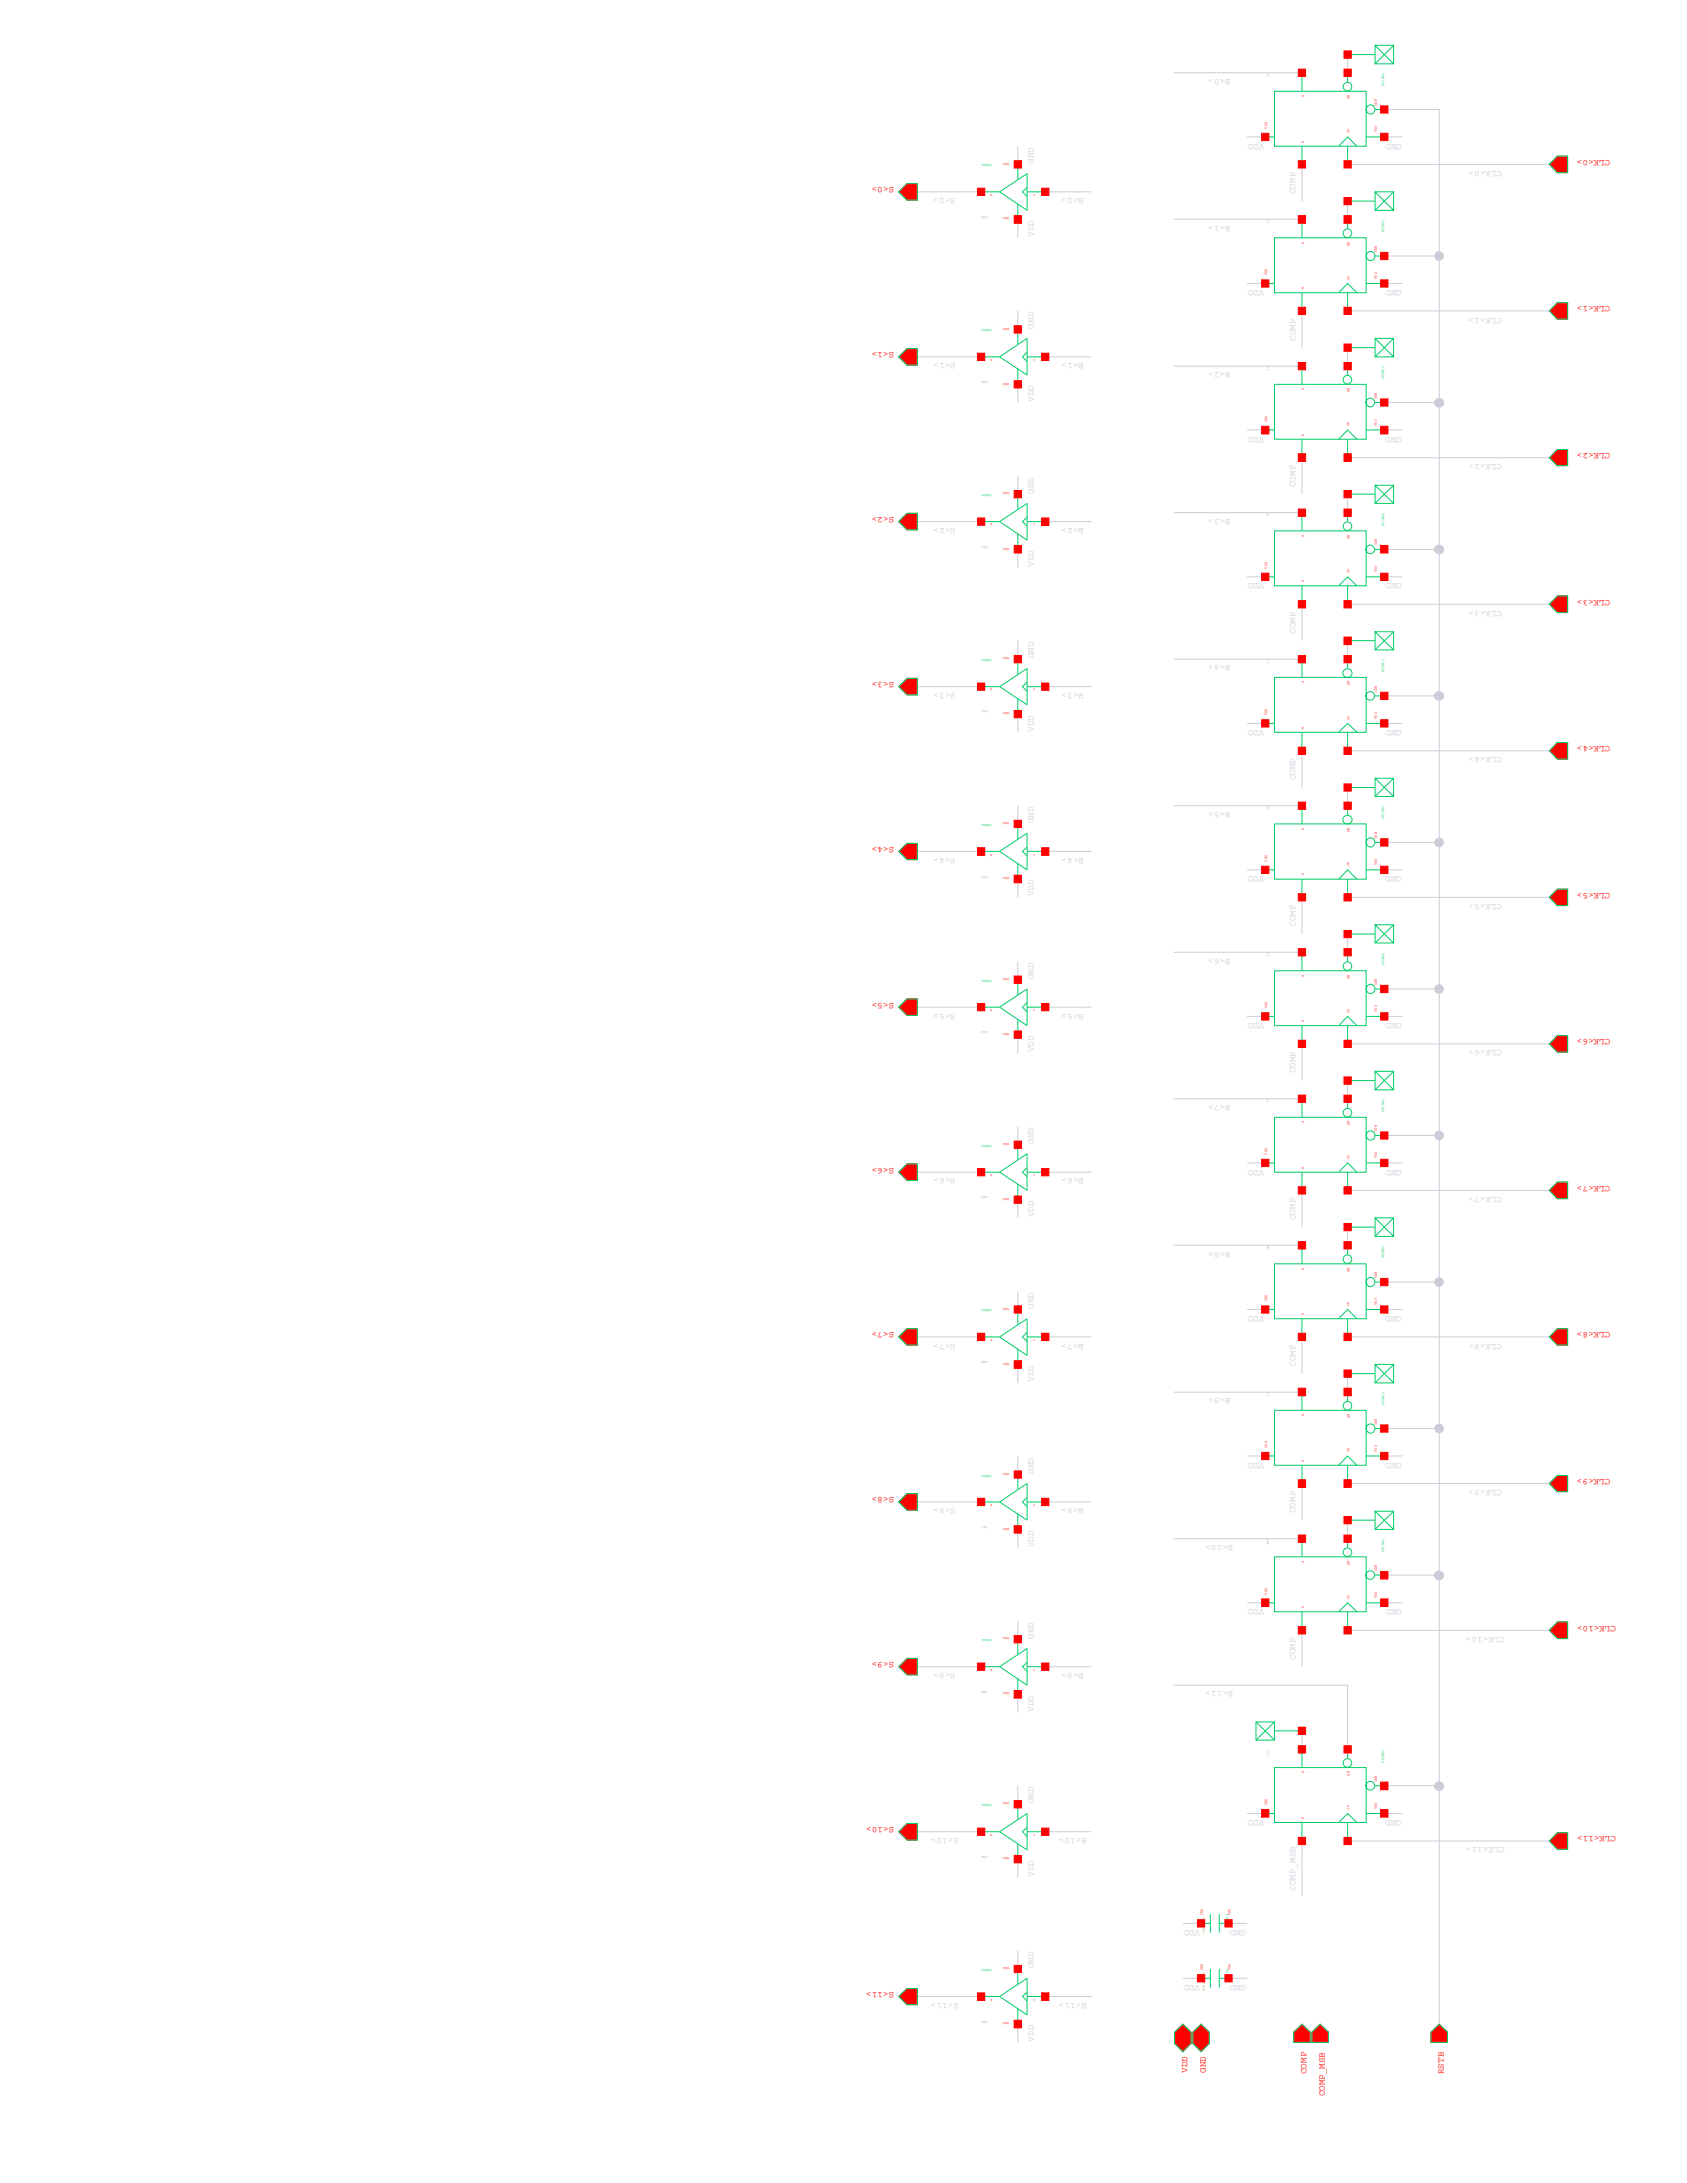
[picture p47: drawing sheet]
<svg xmlns="http://www.w3.org/2000/svg" width="216mm" height="279mm" viewBox="0 0 216 279" stroke-linecap="round" stroke-linejoin="round" font-family="sans-serif">
<defs><g id="words">
<g font-size="1.2" fill="#f00">
<text x="114.4" y="24" transform="rotate(-180 114.4 24)">S&lt;0&gt;</text>
<text x="206.1" y="20.4" transform="rotate(-180 206.1 20.4)">CLK&lt;0&gt;</text>
<text x="206.1" y="39.2" transform="rotate(-180 206.1 39.2)">CLK&lt;1&gt;</text>
<text x="114.4" y="45.1" transform="rotate(-180 114.4 45.1)">S&lt;1&gt;</text>
<text x="206.1" y="58" transform="rotate(-180 206.1 58)">CLK&lt;2&gt;</text>
<text x="114.4" y="66.2" transform="rotate(-180 114.4 66.2)">S&lt;2&gt;</text>
<text x="206.1" y="76.8" transform="rotate(-180 206.1 76.8)">CLK&lt;3&gt;</text>
<text x="114.4" y="87.3" transform="rotate(-180 114.4 87.3)">S&lt;3&gt;</text>
<text x="206.1" y="95.5" transform="rotate(-180 206.1 95.5)">CLK&lt;4&gt;</text>
<text x="114.4" y="108.4" transform="rotate(-180 114.4 108.4)">S&lt;4&gt;</text>
<text x="206.1" y="114.3" transform="rotate(-180 206.1 114.3)">CLK&lt;5&gt;</text>
<text x="114.4" y="128.3" transform="rotate(-180 114.4 128.3)">S&lt;5&gt;</text>
<text x="206.1" y="133" transform="rotate(-180 206.1 133)">CLK&lt;6&gt;</text>
<text x="114.4" y="149.4" transform="rotate(-180 114.4 149.4)">S&lt;6&gt;</text>
<text x="206.1" y="151.8" transform="rotate(-180 206.1 151.8)">CLK&lt;7&gt;</text>
<text x="114.4" y="170.5" transform="rotate(-180 114.4 170.5)">S&lt;7&gt;</text>
<text x="206.1" y="170.5" transform="rotate(-180 206.1 170.5)">CLK&lt;8&gt;</text>
<text x="114.4" y="191.6" transform="rotate(-180 114.4 191.6)">S&lt;8&gt;</text>
<text x="206.1" y="189.3" transform="rotate(-180 206.1 189.3)">CLK&lt;9&gt;</text>
<text x="206.8" y="208.1" transform="rotate(-180 206.8 208.1)">CLK&lt;10&gt;</text>
<text x="114.4" y="212.7" transform="rotate(-180 114.4 212.7)">S&lt;9&gt;</text>
<text x="114.4" y="233.8" transform="rotate(-180 114.4 233.8)">S&lt;10&gt;</text>
<text x="206.8" y="235" transform="rotate(-180 206.8 235)">CLK&lt;11&gt;</text>
<text x="114.4" y="254.9" transform="rotate(-180 114.4 254.9)">S&lt;11&gt;</text>
<text x="152" y="265.3" transform="rotate(-90 152 265.3)">VDD</text>
<text x="154.3" y="265.3" transform="rotate(-90 154.3 265.3)">GND</text>
<text x="167.2" y="265.5" transform="rotate(-90 167.2 265.5)">COMP</text>
<text x="169.5" y="268.3" transform="rotate(-90 169.5 268.3)">COMP_MSB</text>
<text x="184.8" y="265.5" transform="rotate(-90 184.8 265.5)">RSTB</text>
</g>
<g font-size=".5" fill="#d9cc00">
<text x="162.4" y="9.9" transform="rotate(-90 162.4 9.9)">I0</text>
<text x="126.4" y="27.6" transform="rotate(-180 126.4 27.6)">I55</text>
<text x="162.4" y="28.6" transform="rotate(-90 162.4 28.6)">I1</text>
<text x="162.4" y="47.4" transform="rotate(-90 162.4 47.4)">I2</text>
<text x="126.4" y="48.7" transform="rotate(-180 126.4 48.7)">I54</text>
<text x="126.4" y="69.9" transform="rotate(-180 126.4 69.9)">I53</text>
<text x="162.4" y="66.2" transform="rotate(-90 162.4 66.2)">I3</text>
<text x="162.4" y="84.9" transform="rotate(-90 162.4 84.9)">I4</text>
<text x="126.4" y="90.9" transform="rotate(-180 126.4 90.9)">I52</text>
<text x="162.4" y="103.7" transform="rotate(-90 162.4 103.7)">I5</text>
<text x="126.4" y="112.1" transform="rotate(-180 126.4 112.1)">I51</text>
<text x="162.4" y="122.4" transform="rotate(-90 162.4 122.4)">I6</text>
<text x="126.4" y="132" transform="rotate(-180 126.4 132)">I50</text>
<text x="162.4" y="141.2" transform="rotate(-90 162.4 141.2)">I7</text>
<text x="126.4" y="153.1" transform="rotate(-180 126.4 153.1)">I49</text>
<text x="162.4" y="159.9" transform="rotate(-90 162.4 159.9)">I8</text>
<text x="126.4" y="174.2" transform="rotate(-180 126.4 174.2)">I48</text>
<text x="162.4" y="178.7" transform="rotate(-90 162.4 178.7)">I9</text>
<text x="126.4" y="195.3" transform="rotate(-180 126.4 195.3)">I47</text>
<text x="162.4" y="197.8" transform="rotate(-90 162.4 197.8)">I60</text>
<text x="126.4" y="216.4" transform="rotate(-180 126.4 216.4)">I46</text>
<text x="162.4" y="224.7" transform="rotate(-90 162.4 224.7)">I11</text>
<text x="126.4" y="237.5" transform="rotate(-180 126.4 237.5)">I64</text>
<text x="154.2" y="247.5" transform="rotate(-90 154.2 247.5)">I59&lt;11:0&gt;</text>
<text x="154.2" y="254.8" transform="rotate(-90 154.2 254.8)">DCAP&lt;11:0&gt;</text>
<text x="126.4" y="258.6" transform="rotate(-180 126.4 258.6)">I65</text>
</g>
<g font-size=".5" fill="#0c6">
<text x="177.2" y="11" transform="rotate(-90 177.2 11)">DFCND2</text>
<text x="127" y="21" transform="rotate(-180 127 21)">CKBD2</text>
<text x="177.2" y="29.8" transform="rotate(-90 177.2 29.8)">DFCND2</text>
<text x="127" y="42.2" transform="rotate(-180 127 42.2)">CKBD2</text>
<text x="177.2" y="48.6" transform="rotate(-90 177.2 48.6)">DFCND2</text>
<text x="127" y="63.2" transform="rotate(-180 127 63.2)">CKBD2</text>
<text x="177.2" y="67.3" transform="rotate(-90 177.2 67.3)">DFCND2</text>
<text x="127" y="84.4" transform="rotate(-180 127 84.4)">CKBD2</text>
<text x="177.2" y="86.1" transform="rotate(-90 177.2 86.1)">DFCND2</text>
<text x="127" y="105.5" transform="rotate(-180 127 105.5)">CKBD2</text>
<text x="177.2" y="104.8" transform="rotate(-90 177.2 104.8)">DFCND2</text>
<text x="127" y="125.4" transform="rotate(-180 127 125.4)">CKBD2</text>
<text x="177.2" y="123.6" transform="rotate(-90 177.2 123.6)">DFCND2</text>
<text x="177.2" y="142.3" transform="rotate(-90 177.2 142.3)">DFCND2</text>
<text x="127" y="146.5" transform="rotate(-180 127 146.5)">CKBD2</text>
<text x="177.2" y="161.1" transform="rotate(-90 177.2 161.1)">DFCND2</text>
<text x="127" y="167.6" transform="rotate(-180 127 167.6)">CKBD2</text>
<text x="177.2" y="179.9" transform="rotate(-90 177.2 179.9)">DFCND2</text>
<text x="127" y="188.7" transform="rotate(-180 127 188.7)">CKBD2</text>
<text x="177.2" y="198.6" transform="rotate(-90 177.2 198.6)">DFCND2</text>
<text x="127" y="209.8" transform="rotate(-180 127 209.8)">CKBD2</text>
<text x="177.2" y="225.6" transform="rotate(-90 177.2 225.6)">DFCND2</text>
<text x="127" y="230.9" transform="rotate(-180 127 230.9)">CKBD2</text>
<text x="157.2" y="246.4" transform="rotate(-90 157.2 246.4)">DCAP8</text>
<text x="127" y="252" transform="rotate(-180 127 252)">CKBD2</text>
<text x="157.2" y="253.4" transform="rotate(-90 157.2 253.4)">DCAP8</text>
</g>
<g font-size=".5" fill="#f00">
<text x="162.2" y="16.5" transform="rotate(-90 162.2 16.5)">VDD</text>
<text x="166.9" y="12.4" transform="rotate(-90 166.9 12.4)">Q</text>
<text x="172.7" y="17.1" transform="rotate(-90 172.7 17.1)">CP</text>
<text x="172.7" y="12.7" transform="rotate(-90 172.7 12.7)">QN</text>
<text x="176.2" y="16.9" transform="rotate(-90 176.2 16.9)">VSS</text>
<text x="176.2" y="13.5" transform="rotate(-90 176.2 13.5)">CDN</text>
<text x="129.2" y="20.8" transform="rotate(-180 129.2 20.8)">VSS</text>
<text x="166.9" y="18.2" transform="rotate(-90 166.9 18.2)">D</text>
<text x="127" y="24.8" transform="rotate(-180 127 24.8)">Z</text>
<text x="129.2" y="27.8" transform="rotate(-180 129.2 27.8)">VDD</text>
<text x="132.5" y="24.8" transform="rotate(-180 132.5 24.8)">I</text>
<text x="162.2" y="35.2" transform="rotate(-90 162.2 35.2)">VDD</text>
<text x="166.9" y="31.2" transform="rotate(-90 166.9 31.2)">Q</text>
<text x="172.7" y="35.8" transform="rotate(-90 172.7 35.8)">CP</text>
<text x="172.7" y="31.5" transform="rotate(-90 172.7 31.5)">QN</text>
<text x="176.2" y="35.7" transform="rotate(-90 176.2 35.7)">VSS</text>
<text x="176.2" y="32.3" transform="rotate(-90 176.2 32.3)">CDN</text>
<text x="129.2" y="41.9" transform="rotate(-180 129.2 41.9)">VSS</text>
<text x="166.9" y="37" transform="rotate(-90 166.9 37)">D</text>
<text x="127" y="45.9" transform="rotate(-180 127 45.9)">Z</text>
<text x="132.5" y="45.9" transform="rotate(-180 132.5 45.9)">I</text>
<text x="129.2" y="49" transform="rotate(-180 129.2 49)">VDD</text>
<text x="166.9" y="49.9" transform="rotate(-90 166.9 49.9)">Q</text>
<text x="172.7" y="50.2" transform="rotate(-90 172.7 50.2)">QN</text>
<text x="176.2" y="51.1" transform="rotate(-90 176.2 51.1)">CDN</text>
<text x="162.2" y="54" transform="rotate(-90 162.2 54)">VDD</text>
<text x="166.9" y="55.8" transform="rotate(-90 166.9 55.8)">D</text>
<text x="172.7" y="54.6" transform="rotate(-90 172.7 54.6)">CP</text>
<text x="176.2" y="54.5" transform="rotate(-90 176.2 54.5)">VSS</text>
<text x="129.2" y="63" transform="rotate(-180 129.2 63)">VSS</text>
<text x="127" y="67" transform="rotate(-180 127 67)">Z</text>
<text x="129.2" y="70.1" transform="rotate(-180 129.2 70.1)">VDD</text>
<text x="132.5" y="67" transform="rotate(-180 132.5 67)">I</text>
<text x="166.9" y="68.7" transform="rotate(-90 166.9 68.7)">Q</text>
<text x="172.7" y="69" transform="rotate(-90 172.7 69)">QN</text>
<text x="176.2" y="69.8" transform="rotate(-90 176.2 69.8)">CDN</text>
<text x="162.2" y="72.8" transform="rotate(-90 162.2 72.8)">VDD</text>
<text x="166.9" y="74.5" transform="rotate(-90 166.9 74.5)">D</text>
<text x="172.7" y="73.4" transform="rotate(-90 172.7 73.4)">CP</text>
<text x="176.2" y="73.2" transform="rotate(-90 176.2 73.2)">VSS</text>
<text x="127" y="88.1" transform="rotate(-180 127 88.1)">Z</text>
<text x="129.2" y="84.1" transform="rotate(-180 129.2 84.1)">VSS</text>
<text x="132.5" y="88.1" transform="rotate(-180 132.5 88.1)">I</text>
<text x="166.9" y="87.4" transform="rotate(-90 166.9 87.4)">Q</text>
<text x="172.7" y="87.7" transform="rotate(-90 172.7 87.7)">QN</text>
<text x="176.2" y="88.6" transform="rotate(-90 176.2 88.6)">CDN</text>
<text x="129.2" y="91.2" transform="rotate(-180 129.2 91.2)">VDD</text>
<text x="162.2" y="91.5" transform="rotate(-90 162.2 91.5)">VDD</text>
<text x="166.9" y="93.3" transform="rotate(-90 166.9 93.3)">D</text>
<text x="172.7" y="92.1" transform="rotate(-90 172.7 92.1)">CP</text>
<text x="176.2" y="92" transform="rotate(-90 176.2 92)">VSS</text>
<text x="129.2" y="105.2" transform="rotate(-180 129.2 105.2)">VSS</text>
<text x="166.9" y="106.2" transform="rotate(-90 166.9 106.2)">Q</text>
<text x="172.7" y="106.5" transform="rotate(-90 172.7 106.5)">QN</text>
<text x="176.2" y="107.4" transform="rotate(-90 176.2 107.4)">CDN</text>
<text x="127" y="109.2" transform="rotate(-180 127 109.2)">Z</text>
<text x="129.2" y="112.3" transform="rotate(-180 129.2 112.3)">VDD</text>
<text x="132.5" y="109.2" transform="rotate(-180 132.5 109.2)">I</text>
<text x="162.2" y="110.3" transform="rotate(-90 162.2 110.3)">VDD</text>
<text x="166.9" y="112" transform="rotate(-90 166.9 112)">D</text>
<text x="172.7" y="110.9" transform="rotate(-90 172.7 110.9)">CP</text>
<text x="176.2" y="110.7" transform="rotate(-90 176.2 110.7)">VSS</text>
<text x="129.2" y="125.2" transform="rotate(-180 129.2 125.2)">VSS</text>
<text x="166.9" y="125" transform="rotate(-90 166.9 125)">Q</text>
<text x="172.7" y="125.3" transform="rotate(-90 172.7 125.3)">QN</text>
<text x="127" y="129.1" transform="rotate(-180 127 129.1)">Z</text>
<text x="132.5" y="129.1" transform="rotate(-180 132.5 129.1)">I</text>
<text x="162.2" y="129" transform="rotate(-90 162.2 129)">VDD</text>
<text x="166.9" y="130.8" transform="rotate(-90 166.9 130.8)">D</text>
<text x="172.7" y="129.6" transform="rotate(-90 172.7 129.6)">CP</text>
<text x="176.2" y="129.5" transform="rotate(-90 176.2 129.5)">VSS</text>
<text x="176.2" y="126.1" transform="rotate(-90 176.2 126.1)">CDN</text>
<text x="129.2" y="132.2" transform="rotate(-180 129.2 132.2)">VDD</text>
<text x="166.9" y="143.7" transform="rotate(-90 166.9 143.7)">Q</text>
<text x="129.2" y="146.3" transform="rotate(-180 129.2 146.3)">VSS</text>
<text x="162.2" y="147.8" transform="rotate(-90 162.2 147.8)">VDD</text>
<text x="166.9" y="149.6" transform="rotate(-90 166.9 149.6)">D</text>
<text x="172.7" y="148.4" transform="rotate(-90 172.7 148.4)">CP</text>
<text x="172.7" y="144" transform="rotate(-90 172.7 144)">QN</text>
<text x="176.2" y="148.3" transform="rotate(-90 176.2 148.3)">VSS</text>
<text x="176.2" y="144.9" transform="rotate(-90 176.2 144.9)">CDN</text>
<text x="127" y="150.3" transform="rotate(-180 127 150.3)">Z</text>
<text x="129.2" y="153.3" transform="rotate(-180 129.2 153.3)">VDD</text>
<text x="132.5" y="150.3" transform="rotate(-180 132.5 150.3)">I</text>
<text x="129.2" y="167.4" transform="rotate(-180 129.2 167.4)">VSS</text>
<text x="162.2" y="166.5" transform="rotate(-90 162.2 166.5)">VDD</text>
<text x="166.9" y="162.5" transform="rotate(-90 166.9 162.5)">Q</text>
<text x="172.7" y="167.1" transform="rotate(-90 172.7 167.1)">CP</text>
<text x="172.7" y="162.8" transform="rotate(-90 172.7 162.8)">QN</text>
<text x="176.2" y="167" transform="rotate(-90 176.2 167)">VSS</text>
<text x="176.2" y="163.6" transform="rotate(-90 176.2 163.6)">CDN</text>
<text x="127" y="171.3" transform="rotate(-180 127 171.3)">Z</text>
<text x="132.5" y="171.3" transform="rotate(-180 132.5 171.3)">I</text>
<text x="166.9" y="168.3" transform="rotate(-90 166.9 168.3)">D</text>
<text x="129.2" y="174.4" transform="rotate(-180 129.2 174.4)">VDD</text>
<text x="162.2" y="185.3" transform="rotate(-90 162.2 185.3)">VDD</text>
<text x="166.9" y="181.3" transform="rotate(-90 166.9 181.3)">Q</text>
<text x="172.7" y="185.9" transform="rotate(-90 172.7 185.9)">CP</text>
<text x="172.7" y="181.5" transform="rotate(-90 172.7 181.5)">QN</text>
<text x="176.2" y="185.8" transform="rotate(-90 176.2 185.8)">VSS</text>
<text x="176.2" y="182.4" transform="rotate(-90 176.2 182.4)">CDN</text>
<text x="129.2" y="188.5" transform="rotate(-180 129.2 188.5)">VSS</text>
<text x="166.9" y="187.1" transform="rotate(-90 166.9 187.1)">D</text>
<text x="127" y="192.5" transform="rotate(-180 127 192.5)">Z</text>
<text x="129.2" y="195.5" transform="rotate(-180 129.2 195.5)">VDD</text>
<text x="132.5" y="192.5" transform="rotate(-180 132.5 192.5)">I</text>
<text x="166.9" y="200" transform="rotate(-90 166.9 200)">Q</text>
<text x="172.7" y="200.3" transform="rotate(-90 172.7 200.3)">QN</text>
<text x="176.2" y="201.1" transform="rotate(-90 176.2 201.1)">CDN</text>
<text x="129.2" y="209.6" transform="rotate(-180 129.2 209.6)">VSS</text>
<text x="162.2" y="204.1" transform="rotate(-90 162.2 204.1)">VDD</text>
<text x="166.9" y="205.8" transform="rotate(-90 166.9 205.8)">D</text>
<text x="172.7" y="204.6" transform="rotate(-90 172.7 204.6)">CP</text>
<text x="176.2" y="204.6" transform="rotate(-90 176.2 204.6)">VSS</text>
<text x="127" y="213.6" transform="rotate(-180 127 213.6)">Z</text>
<text x="132.5" y="213.6" transform="rotate(-180 132.5 213.6)">I</text>
<text x="129.2" y="216.6" transform="rotate(-180 129.2 216.6)">VDD</text>
<text x="166.9" y="227" transform="rotate(-90 166.9 227)">Q</text>
<text x="172.7" y="227.3" transform="rotate(-90 172.7 227.3)">QN</text>
<text x="129.2" y="230.7" transform="rotate(-180 129.2 230.7)">VSS</text>
<text x="162.2" y="231.1" transform="rotate(-90 162.2 231.1)">VDD</text>
<text x="166.9" y="232.8" transform="rotate(-90 166.9 232.8)">D</text>
<text x="172.7" y="231.6" transform="rotate(-90 172.7 231.6)">CP</text>
<text x="176.2" y="231.5" transform="rotate(-90 176.2 231.5)">VSS</text>
<text x="176.2" y="228.1" transform="rotate(-90 176.2 228.1)">CDN</text>
<text x="127" y="234.7" transform="rotate(-180 127 234.7)">Z</text>
<text x="129.2" y="237.7" transform="rotate(-180 129.2 237.7)">VDD</text>
<text x="132.5" y="234.7" transform="rotate(-180 132.5 234.7)">I</text>
<text x="153.9" y="245.1" transform="rotate(-90 153.9 245.1)">VDD</text>
<text x="157.5" y="245.1" transform="rotate(-90 157.5 245.1)">VSS</text>
<text x="129.2" y="251.8" transform="rotate(-180 129.2 251.8)">VSS</text>
<text x="127" y="255.8" transform="rotate(-180 127 255.8)">Z</text>
<text x="132.5" y="255.8" transform="rotate(-180 132.5 255.8)">I</text>
<text x="153.9" y="252.1" transform="rotate(-90 153.9 252.1)">VDD</text>
<text x="157.5" y="252.1" transform="rotate(-90 157.5 252.1)">VSS</text>
<text x="129.2" y="258.8" transform="rotate(-180 129.2 258.8)">VDD</text>
</g>
</g></defs>
<g fill="none" stroke="#0c6" stroke-width=".13">
<path d="M161.9 17.5h1.2M163.1 11.7h11.7v7h-11.7zM166.6 9.3v2.4M166.6 18.7v2.3M171.3 18.7l1.2-1.2 1.2 1.2M172.5 7h3.5M172.5 9.3v1.2M172.5 18.7v2.3M174.8 17.5h2.4M176 5.8h2.4v2.4h-2.4zM176 5.8l2.4 2.4M176 14h1.2"/>
<path d="M178.4 5.8l-2.4 2.4M125.6 24.6h2.3l3.5-2.4v4.7l-3.5-2.3M130.3 21v1.9M130.3 26.1v2M131.4 24l-.5 .6 .5 .5M131.4 24.6h2.4M161.9 36.3h1.2M163.1 30.4h11.7v7.1h-11.7zM166.6 28.1v2.3M166.6 37.5v2.3M171.3 37.5l1.2-1.2 1.2 1.2M172.5 25.7h3.5"/>
<path d="M172.5 28.1v1.2M172.5 37.5v2.3M174.8 36.3h2.4M176 24.6h2.4v2.3h-2.4zM176 24.6l2.4 2.3M176 32.8h1.2M178.4 24.6l-2.4 2.3M125.6 45.7h2.3l3.5-2.4v4.7l-3.5-2.3M130.3 42.2v1.8M130.3 47.2v2M131.4 45.1l-.5 .6 .5 .6M131.4 45.7h2.4"/>
<path d="M161.9 55h1.2M163.1 49.2h11.7v7h-11.7zM166.6 46.9v2.3M166.6 56.2v2.4M171.3 56.2l1.2-1.2 1.2 1.2M172.5 44.5h3.5M172.5 46.9v1.1M172.5 56.2v2.4M174.8 55h2.4M176 43.3h2.4v2.4h-2.4zM176 43.3l2.4 2.4M176 51.5h1.2"/>
<path d="M178.4 43.3l-2.4 2.4M125.6 66.8h2.3l3.5-2.4v4.7l-3.5-2.3M130.3 63.2v2M130.3 68.3v2M131.4 66.2l-.5 .6 .5 .6M131.4 66.8h2.4M161.9 73.8h1.2M163.1 67.9h11.7v7.1h-11.7zM166.6 65.6v2.3M166.6 75v2.3M171.3 75l1.2-1.2 1.2 1.2M172.5 63.2h3.5"/>
<path d="M172.5 65.6v1.2M172.5 75v2.3M174.8 73.8h2.4M176 62.1h2.4v2.3h-2.4zM176 62.1l2.4 2.3M176 70.3h1.2M178.4 62.1l-2.4 2.3M125.6 87.9h2.3l3.5-2.3v4.6l-3.5-2.3M130.3 84.4v1.8M130.3 89.4v2M131.4 87.3l-.5 .6 .5 .6M131.4 87.9h2.4"/>
<path d="M161.9 92.6h1.2M163.1 86.7h11.7v7h-11.7zM166.6 84.4v2.3M166.6 93.7v2.4M171.3 93.7l1.2-1.1 1.2 1.1M172.5 82h3.5M172.5 84.4v1.2M172.5 93.7v2.4M174.8 92.6h2.4M176 80.9h2.4v2.3h-2.4zM176 80.9l2.4 2.3M176 99.6h2.4v2.3h-2.4z"/>
<path d="M176 99.6l2.4 2.3M176 89.1h1.2M178.4 80.9l-2.4 2.3M178.4 99.6l-2.4 2.3M125.6 109h2.3l3.5-2.4v4.7l-3.5-2.3M130.3 105.5v1.9M130.3 110.5v2M131.4 108.4l-.5 .6 .5 .6M131.4 109h2.4M161.9 111.3h1.2M163.1 105.5h11.7v7h-11.7zM166.6 103.1v2.4"/>
<path d="M166.6 112.5v2.4M171.3 112.5l1.2-1.2 1.2 1.2M172.5 119.5h3.5M172.5 100.8h3.5M172.5 103.1v1.2M172.5 112.5v2.4M174.8 111.3h2.4M176 118.4h2.4v2.3h-2.4zM176 118.4l2.4 2.3M176 107.8h1.2M178.4 118.4l-2.4 2.3M125.6 128.9h2.3l3.5-2.3v4.7l-3.5-2.4"/>
<path d="M130.3 125.4v1.9M130.3 130.4v2M131.4 128.3l-.5 .6 .5 .6M131.4 128.9h2.4M161.9 130.1h1.2M163.1 124.2h11.7v7.1h-11.7zM166.6 121.9v2.3M166.6 131.3v2.3M171.3 131.3l1.2-1.2 1.2 1.2M172.5 138.3h3.5M172.5 121.9v1.2M172.5 131.3v2.3"/>
<path d="M174.8 130.1h2.4M176 137.1h2.4v2.4h-2.4zM176 137.1l2.4 2.4M176 126.6h1.2M178.4 137.1l-2.4 2.4M125.6 150h2.3l3.5-2.3v4.7l-3.5-2.4M130.3 146.5v1.9M130.3 151.6v1.9M131.4 149.4l-.5 .6 .5 .6M131.4 150h2.4M161.9 148.8h1.2M163.1 143h11.7v7h-11.7z"/>
<path d="M166.6 140.6v2.4M166.6 150v2.4M166.6 159.4v2.4M171.3 150l1.2-1.2 1.2 1.2M172.5 157.1h3.5M172.5 140.6v1.2M172.5 150v2.4M172.5 159.4v1.2M174.8 148.8h2.4M176 155.9h2.4v2.3h-2.4zM176 155.9l2.4 2.3M176 145.3h1.2"/>
<path d="M178.4 155.9l-2.4 2.3M125.6 171.1h2.3l3.5-2.3v4.7l-3.5-2.4M130.3 167.6v1.9M130.3 172.6v2M131.4 170.5l-.5 .6 .5 .6M131.4 171.1h2.4M161.9 167.6h1.2M163.1 161.8h11.7v7h-11.7zM166.6 168.8v2.3M166.6 178.2v2.3M171.3 168.8l1.2-1.2 1.2 1.2M172.5 175.8h3.5"/>
<path d="M172.5 168.8v2.3M172.5 178.2v1.1M174.8 167.6h2.4M176 174.6h2.4v2.4h-2.4zM176 174.6l2.4 2.4M176 164.1h1.2M178.4 174.6l-2.4 2.4M125.6 192.2h2.3l3.5-2.3v4.7l-3.5-2.4M130.3 188.7v1.9M130.3 193.8v1.9M131.4 191.6l-.5 .6 .5 .6M131.4 192.2h2.4"/>
<path d="M161.9 186.4h1.2M163.1 180.5h11.7v7h-11.7zM163.1 199.3h11.7v7h-11.7zM166.6 187.5v2.4M166.6 196.9v2.4M171.3 187.5l1.2-1.1 1.2 1.1M172.5 194.6h3.5M172.5 187.5v2.4M172.5 196.9v1.2M174.8 186.4h2.4M176 193.4h2.4v2.3h-2.4zM176 193.4l2.4 2.3"/>
<path d="M176 182.8h1.2M178.4 193.4l-2.4 2.3M125.6 213.3h2.3l3.5-2.3v4.7l-3.5-2.4M130.3 209.8v1.9M130.3 214.8v2M131.4 212.8l-.5 .5 .5 .6M131.4 213.3h2.4M161.9 205.1h1.2M166.6 206.3v2.4M171.3 206.3l1.2-1.2 1.2 1.2M172.5 206.3v2.4M174.8 205.1h2.4"/>
<path d="M176 201.6h1.2M127.9 234.4l3.5 2.4v-4.7l-3.5 2.3h-2.3M130.3 230.9v1.9M130.3 236v2M131.4 233.8l-.5 .6 .5 .6M131.4 234.4h2.4M160.7 220.4h2.4v2.3h-2.4zM160.7 220.4l2.4 2.3M161.9 232.1h1.2M163.1 226.2h11.7v7.1h-11.7zM163.1 221.5h3.5M163.1 220.4l-2.4 2.3"/>
<path d="M166.6 223.9v2.3M166.6 233.3v2.3M171.3 233.3l1.2-1.2 1.2 1.2M172.5 223.9v1.1M172.5 233.3v2.3M174.8 232.1h2.4M176 228.6h1.2M125.6 255.5h2.3l3.5-2.3v4.7l-3.5-2.4M130.3 252v1.9M130.3 257v2.1M131.4 255l-.5 .5 .5 .6M131.4 255.5h2.4"/>
<path d="M153.7 253.2h1.2M153.7 246.2h1.2M154.9 252v2.4M154.9 245v2.4M156 253.2h1.2M156 252v2.4M156 246.2h1.2M156 245v2.4"/>
<circle cx="172.4" cy="11.1" r=".55"/>
<circle cx="175.4" cy="14" r=".57"/>
<circle cx="172.4" cy="29.8" r=".55"/>
<circle cx="175.4" cy="32.7" r=".57"/>
<circle cx="172.4" cy="48.6" r=".55"/>
<circle cx="175.4" cy="51.5" r=".55"/>
<circle cx="172.4" cy="67.4" r=".55"/>
<circle cx="175.4" cy="70.3" r=".55"/>
<circle cx="172.4" cy="86.2" r=".57"/>
<circle cx="175.4" cy="89.1" r=".55"/>
<circle cx="172.4" cy="104.9" r=".57"/>
<circle cx="175.4" cy="107.8" r=".57"/>
<circle cx="172.4" cy="123.7" r=".55"/>
<circle cx="175.4" cy="126.6" r=".57"/>
<circle cx="172.4" cy="142.4" r=".55"/>
<circle cx="175.4" cy="145.3" r=".57"/>
<circle cx="172.4" cy="161.2" r=".55"/>
<circle cx="172.4" cy="179.9" r=".55"/>
<circle cx="175.4" cy="164.1" r=".57"/>
<circle cx="172.4" cy="198.7" r=".55"/>
<circle cx="175.4" cy="182.8" r=".57"/>
<circle cx="175.4" cy="201.6" r=".55"/>
<circle cx="172.4" cy="225.6" r=".55"/>
<circle cx="175.4" cy="228.6" r=".55"/>
</g>
<g fill="none" stroke="#ccccd9" stroke-width=".13">
<path d="M130.3 18.7v2.3M150.2 9.3h16.4M159.6 17.5h2.3M172.5 7v2.3M177.2 17.5h2.3M177.2 14h7v18.8M117.4 24.6h8.2M130.3 28.1v2.3M130.3 39.8v2.4M133.8 24.6h5.9M150.2 28.1h16.4M159.6 36.3h2.3"/>
<path d="M166.6 21v4.7M166.6 39.8v4.7M172.5 39.8h25.8M172.5 21h25.8M172.5 25.7v2.4M177.2 36.3h2.3M177.2 32.8h7v18.7M117.4 45.7h8.2M130.3 49.2v2.3M133.8 45.7h5.9M150.2 46.9h16.4M159.6 55h2.3"/>
<path d="M166.6 58.6v4.6M172.5 44.5v2.4M172.5 58.6h25.8M177.2 55h2.3M177.2 51.5h7v18.8M117.4 66.8h8.2M130.3 60.9v2.3M130.3 70.3v2.3M133.8 66.8h5.9M150.2 65.6h16.4M159.6 73.8h2.3M166.6 77.3v4.7"/>
<path d="M172.5 63.2v2.4M172.5 77.3h25.8M177.2 73.8h2.3M177.2 70.3h7M184.2 70.3v37.5M117.4 87.9h8.2M130.3 82v2.4M130.3 91.4v2.3M133.8 87.9h5.9M150.2 84.4h16.4M159.6 92.6h2.3M166.6 96.1v4.7"/>
<path d="M172.5 82v2.4M172.5 96.1h25.8M177.2 89.1h7M177.2 92.6h2.3M117.4 109h8.2M130.3 103.1v2.4M130.3 112.5v2.4M133.8 109h5.9M150.2 103.1h16.4M159.6 111.3h2.3M166.6 114.9v4.6M172.5 100.8v2.3"/>
<path d="M172.5 119.5v2.4M172.5 114.9h25.8M177.2 107.8h7v18.8M177.2 111.3h2.3M116.2 128.9h9.4M130.3 123.1v2.3M130.3 132.4v2.4M133.8 128.9h5.9M150.2 121.9h16.4M159.6 130.1h2.3M166.6 133.6v4.7M172.5 138.3v2.3"/>
<path d="M172.5 133.6h25.8M177.2 130.1h2.3M177.2 126.6h7v18.7M117.4 150h8.2M130.3 144.1v2.4M130.3 153.5v2.4M133.8 150h5.9M150.2 159.4h16.4M150.2 140.6h16.4M159.6 148.8h2.3M166.6 152.4v4.7M172.5 157.1v2.3"/>
<path d="M172.5 152.4h25.8M177.2 148.8h2.3M177.2 145.3h7v18.8M117.4 171.1h8.2M130.3 165.3v2.3M130.3 174.6v2.4M133.8 171.1h5.9M150.2 178.2h16.4M159.6 167.6h2.3M166.6 171.1v4.7M172.5 175.8v2.4M172.5 171.1h25.8"/>
<path d="M177.2 167.6h2.3M177.2 164.1h7v18.7M117.4 192.2h8.2M130.3 186.4v2.3M130.3 195.7v2.4M133.8 192.2h5.9M150.2 196.9h16.4M159.6 186.4h2.3M166.6 189.9v4.7M172.5 189.9h25.8M172.5 194.6v2.3M177.2 186.4h2.3"/>
<path d="M177.2 182.8h7v18.8M117.4 213.3h8.2M130.3 207.5v2.3M130.3 216.8v2.4M133.8 213.3h5.9M150.2 215.7h22.3v8.2M159.6 205.1h2.3M166.6 208.7v4.6M172.5 208.7h25.8M177.2 205.1h2.3M177.2 201.6h7M184.2 201.6v57.5"/>
<path d="M117.4 234.4h8.2M130.3 228.6v2.3M130.3 238v2.3M133.8 234.4h5.9M159.6 232.1h2.3M166.6 235.6v7.1M166.6 221.5v2.4M172.5 235.6h25.8M177.2 232.1h2.3M177.2 228.6h7M117.4 255.5h8.2M130.3 249.7v2.3"/>
<path d="M130.3 259.1v2.3M133.8 255.5h5.9M151.4 253.2h2.3M151.4 246.2h2.3M157.2 253.2h2.4M157.2 246.2h2.4"/>
</g>
<g fill="#ccccd9" stroke="#ccccd9" stroke-width=".13">
<circle cx="184.2" cy="228.6" r=".57"/>
<circle cx="184.2" cy="201.7" r=".57"/>
<circle cx="184.2" cy="182.8" r=".55"/>
<circle cx="184.2" cy="164.1" r=".55"/>
<circle cx="184.2" cy="145.3" r=".55"/>
<circle cx="184.2" cy="126.6" r=".55"/>
<circle cx="184.2" cy="107.8" r=".55"/>
<circle cx="184.2" cy="89.1" r=".57"/>
<circle cx="184.2" cy="70.3" r=".57"/>
<circle cx="184.2" cy="51.6" r=".57"/>
<circle cx="184.2" cy="32.8" r=".55"/>
</g>
<g fill="#f00" stroke="#f00" stroke-width=".13">
<path d="M150.3 260.1l1.1-1 1 1v1.4l-1 1.1-1.1-1.1z"/>
<path d="M152.7 260.1l1-1 1.1 1v1.4l-1.1 1.1-1-1.1z"/>
<path d="M183.1 260.1l1.1-1 1.1 1v1.3h-2.2z"/>
<path d="M167.9 260.1l1.1-1 1 1v1.3h-2.1z"/>
<path d="M165.6 260.1l1-1 1.1 1v1.3h-2.1z"/>
<path d="M115 255.5l1.1-1h1.3v2.1h-1.3z"/>
<path d="M133.3 255.1h.9v.9h-.9z"/>
<path d="M129.8 258.6h.9v.9h-.9z"/>
<path d="M129.8 251.5h.9v1h-.9z"/>
<path d="M125.1 255.1h.9v.9h-.9z"/>
<path d="M153.2 252.7h1v1h-1z"/>
<path d="M156.8 252.7h.9v1h-.9z"/>
<path d="M153.2 245.7h1v.9h-1z"/>
<path d="M156.8 245.7h.9v.9h-.9z"/>
<path d="M199.3 234.6h1.3v2.1h-1.3l-1-1.1z"/>
<path d="M116.1 233.4h1.3v2.1h-1.3l-1.1-1.1z"/>
<path d="M133.3 234h.9v.9h-.9z"/>
<path d="M129.8 237.5h.9v.9h-.9z"/>
<path d="M129.8 230.5h.9v.9h-.9z"/>
<path d="M125.1 234h.9v.9h-.9z"/>
<path d="M166.2 235.2h.9v.9h-.9z"/>
<path d="M172 235.2h.9v.9h-.9z"/>
<path d="M161.5 231.6h.9v1h-.9z"/>
<path d="M176.7 231.6h.9v1h-.9z"/>
<path d="M176.7 228.1h.9v1h-.9z"/>
<path d="M172 223.4h.9v1h-.9z"/>
<path d="M166.2 223.4h.9v1h-.9z"/>
<path d="M166.2 221.1h.9v.9h-.9z"/>
<path d="M116.1 212.3h1.3v2.1h-1.3l-1.1-1.1z"/>
<path d="M133.3 212.9h.9v.9h-.9z"/>
<path d="M129.8 216.4h.9v.9h-.9z"/>
<path d="M129.8 209.3h.9v1h-.9z"/>
<path d="M125.1 212.9h.9v.9h-.9z"/>
<path d="M199.3 207.6h1.3v2.1h-1.3l-1-1z"/>
<path d="M166.2 208.2h.9v.9h-.9z"/>
<path d="M172 208.2h.9v.9h-.9z"/>
<path d="M161.5 204.6h.9v1h-.9z"/>
<path d="M176.7 204.6h.9v1h-.9z"/>
<path d="M176.7 201.1h.9v1h-.9z"/>
<path d="M172 196.5h.9v.9h-.9z"/>
<path d="M166.2 196.5h.9v.9h-.9z"/>
<path d="M172 194.1h.9v.9h-.9z"/>
<path d="M116.1 191.2h1.3v2.1h-1.3l-1.1-1.1z"/>
<path d="M133.3 191.8h.9v.9h-.9z"/>
<path d="M129.8 195.3h.9v.9h-.9z"/>
<path d="M129.8 188.3h.9v.9h-.9z"/>
<path d="M125.1 191.8h.9v.9h-.9z"/>
<path d="M199.3 188.8h1.3v2.1h-1.3l-1-1z"/>
<path d="M166.2 189.4h.9v1h-.9z"/>
<path d="M172 189.4h.9v1h-.9z"/>
<path d="M161.5 185.9h.9v.9h-.9z"/>
<path d="M176.7 185.9h.9v.9h-.9z"/>
<path d="M176.7 182.4h.9v.9h-.9z"/>
<path d="M172 177.7h.9v.9h-.9z"/>
<path d="M166.2 177.7h.9v.9h-.9z"/>
<path d="M172 175.3h.9v1h-.9z"/>
<path d="M199.3 170.1h1.3v2.1h-1.3l-1-1.1z"/>
<path d="M116.1 170.1h1.3v2.1h-1.3l-1.1-1.1z"/>
<path d="M133.3 170.6h.9v1h-.9z"/>
<path d="M129.8 174.2h.9v.9h-.9z"/>
<path d="M129.8 167.1h.9v1h-.9z"/>
<path d="M125.1 170.6h.9v1h-.9z"/>
<path d="M166.2 170.6h.9v1h-.9z"/>
<path d="M172 170.6h.9v1h-.9z"/>
<path d="M161.5 167.1h.9v1h-.9z"/>
<path d="M176.7 167.1h.9v1h-.9z"/>
<path d="M176.7 163.6h.9v.9h-.9z"/>
<path d="M172 158.9h.9v1h-.9z"/>
<path d="M166.2 158.9h.9v1h-.9z"/>
<path d="M172 156.6h.9v.9h-.9z"/>
<path d="M199.3 151.3h1.3v2.1h-1.3l-1-1z"/>
<path d="M116.1 149h1.3v2.1h-1.3l-1.1-1.1z"/>
<path d="M133.3 149.6h.9v.9h-.9z"/>
<path d="M129.8 153.1h.9v.9h-.9z"/>
<path d="M129.8 146h.9v1h-.9z"/>
<path d="M125.1 149.6h.9v.9h-.9z"/>
<path d="M166.2 151.9h.9v.9h-.9z"/>
<path d="M172 151.9h.9v.9h-.9z"/>
<path d="M161.5 148.4h.9v.9h-.9z"/>
<path d="M176.7 148.4h.9v.9h-.9z"/>
<path d="M176.7 144.9h.9v.9h-.9z"/>
<path d="M172 140.2h.9v.9h-.9z"/>
<path d="M166.2 140.2h.9v.9h-.9z"/>
<path d="M172 137.8h.9v1h-.9z"/>
<path d="M199.3 132.5h1.3v2.2h-1.3l-1-1.1z"/>
<path d="M116.1 127.8h1.3v2.2h-1.3l-1.1-1.1z"/>
<path d="M133.3 128.4h.9v1h-.9z"/>
<path d="M129.8 132h.9v.9h-.9z"/>
<path d="M129.8 124.9h.9v1h-.9z"/>
<path d="M125.1 128.4h.9v1h-.9z"/>
<path d="M166.2 133.1h.9v1h-.9z"/>
<path d="M172 133.1h.9v1h-.9z"/>
<path d="M161.5 129.6h.9v1h-.9z"/>
<path d="M176.7 129.6h.9v1h-.9z"/>
<path d="M176.7 126.1h.9v.9h-.9z"/>
<path d="M172 121.4h.9v.9h-.9z"/>
<path d="M166.2 121.4h.9v.9h-.9z"/>
<path d="M172 119.1h.9v.9h-.9z"/>
<path d="M199.3 113.8h1.3v2.1h-1.3l-1-1z"/>
<path d="M115 109l1.1-1.1h1.3v2.1h-1.3z"/>
<path d="M133.3 108.5h.9v1h-.9z"/>
<path d="M129.8 112h.9v1h-.9z"/>
<path d="M129.8 105h.9v.9h-.9z"/>
<path d="M125.1 108.5h.9v1h-.9z"/>
<path d="M166.2 114.4h.9v.9h-.9z"/>
<path d="M172 114.4h.9v.9h-.9z"/>
<path d="M161.5 110.9h.9v.9h-.9z"/>
<path d="M176.7 110.9h.9v.9h-.9z"/>
<path d="M176.7 107.4h.9v.9h-.9z"/>
<path d="M172 102.7h.9v.9h-.9z"/>
<path d="M166.2 102.7h.9v.9h-.9z"/>
<path d="M172 100.3h.9v1h-.9z"/>
<path d="M199.3 95h1.3v2.2h-1.3l-1-1.1z"/>
<path d="M116.1 86.8h1.3v2.1h-1.3l-1.1-1z"/>
<path d="M166.2 95.6h.9v1h-.9z"/>
<path d="M172 95.6h.9v1h-.9z"/>
<path d="M161.5 92.1h.9v.9h-.9z"/>
<path d="M176.7 92.1h.9v.9h-.9z"/>
<path d="M176.7 88.6h.9v.9h-.9z"/>
<path d="M172 83.9h.9v.9h-.9z"/>
<path d="M166.2 83.9h.9v.9h-.9z"/>
<path d="M133.3 87.4h.9v.9h-.9z"/>
<path d="M129.8 90.9h.9v1h-.9z"/>
<path d="M129.8 83.9h.9v.9h-.9z"/>
<path d="M125.1 87.4h.9v.9h-.9z"/>
<path d="M172 81.5h.9v1h-.9z"/>
<path d="M199.3 76.3h1.3v2.1h-1.3l-1-1.1z"/>
<path d="M166.2 76.9h.9v.9h-.9z"/>
<path d="M172 76.9h.9v.9h-.9z"/>
<path d="M161.5 73.4h.9v.9h-.9z"/>
<path d="M176.7 73.4h.9v.9h-.9z"/>
<path d="M176.7 69.8h.9v1h-.9z"/>
<path d="M172 65.2h.9v.9h-.9z"/>
<path d="M166.2 65.2h.9v.9h-.9z"/>
<path d="M116.1 65.7h1.3v2.1h-1.3l-1.1-1z"/>
</g>
<path d="M133.3 66.3h.9v.9h-.9z" fill="#f00"/>
<path d="M133.3 66.3h.9v.9h-.9z" fill="none" stroke="#f00" stroke-width=".13"/>
<g fill="#f00" stroke="#f00" stroke-width=".13">
<path d="M129.8 69.8h.9v1h-.9z"/>
<path d="M129.8 62.8h.9v.9h-.9z"/>
<path d="M125.1 66.3h.9v.9h-.9z"/>
<path d="M172 62.8h.9v.9h-.9z"/>
<path d="M199.3 57.5h1.3v2.1h-1.3l-1-1z"/>
<path d="M166.2 58.1h.9v1h-.9z"/>
<path d="M172 58.1h.9v1h-.9z"/>
<path d="M161.5 54.6h.9v.9h-.9z"/>
<path d="M176.7 54.6h.9v.9h-.9z"/>
<path d="M176.7 51.1h.9v.9h-.9z"/>
<path d="M172 46.4h.9v.9h-.9z"/>
<path d="M166.2 46.4h.9v.9h-.9z"/>
<path d="M172 44h.9v1h-.9z"/>
<path d="M116.1 44.6h1.3v2.1h-1.3l-1.1-1z"/>
<path d="M133.3 45.2h.9v.9h-.9z"/>
<path d="M129.8 48.7h.9v1h-.9z"/>
<path d="M129.8 41.7h.9v.9h-.9z"/>
<path d="M125.1 45.2h.9v.9h-.9z"/>
<path d="M199.3 38.7h1.3v2.2h-1.3l-1-1.1z"/>
<path d="M166.2 39.3h.9v1h-.9z"/>
<path d="M172 39.3h.9v1h-.9z"/>
<path d="M161.5 35.8h.9v.9h-.9z"/>
<path d="M176.7 35.8h.9v.9h-.9z"/>
<path d="M176.7 32.3h.9v.9h-.9z"/>
<path d="M172 27.6h.9v1h-.9z"/>
<path d="M166.2 27.6h.9v1h-.9z"/>
<path d="M172 25.3h.9v.9h-.9z"/>
<path d="M116.1 23.5h1.3v2.1h-1.3l-1.1-1z"/>
<path d="M133.3 24.1h.9v.9h-.9z"/>
<path d="M129.8 27.6h.9v1h-.9z"/>
<path d="M129.8 20.6h.9v.9h-.9z"/>
<path d="M125.1 24.1h.9v.9h-.9z"/>
<path d="M199.3 20h1.3v2.1h-1.3l-1-1.1z"/>
<path d="M166.2 20.6h.9v.9h-.9z"/>
<path d="M172 20.6h.9v.9h-.9z"/>
<path d="M161.5 17.1h.9v.9h-.9z"/>
<path d="M176.7 17.1h.9v.9h-.9z"/>
<path d="M176.7 13.5h.9v1h-.9z"/>
<path d="M172 8.8h.9v1h-.9z"/>
<path d="M166.2 8.8h.9v1h-.9z"/>
<path d="M172 6.5h.9v1h-.9z"/>
</g>
<g fill="none" stroke="#0c6" stroke-width=".13">
<path d="M199.3 20h1.3v2.1h-1.3l-1-1.1zM116.1 23.5h1.3v2.1h-1.3l-1.1-1zM199.3 38.7h1.3v2.2h-1.3l-1-1.1zM116.1 44.6h1.3v2.1h-1.3l-1.1-1zM199.3 57.5h1.3v2.1h-1.3l-1-1zM116.1 65.7h1.3v2.1h-1.3l-1.1-1zM199.3 76.3h1.3v2.1h-1.3l-1-1.1zM116.1 86.8h1.3v2.1h-1.3l-1.1-1zM199.3 95h1.3v2.2h-1.3l-1-1.1zM115 109l1.1-1.1h1.3v2.1h-1.3zM199.3 113.8h1.3v2.1h-1.3l-1-1zM116.1 127.8h1.3v2.2h-1.3l-1.1-1.1z"/>
<path d="M199.3 132.5h1.3v2.2h-1.3l-1-1.1zM116.1 149h1.3v2.1h-1.3l-1.1-1.1zM199.3 151.3h1.3v2.1h-1.3l-1-1zM116.1 170.1h1.3v2.1h-1.3l-1.1-1.1zM199.3 170.1h1.3v2.1h-1.3l-1-1.1zM116.1 191.2h1.3v2.1h-1.3l-1.1-1.1zM199.3 188.8h1.3v2.1h-1.3l-1-1zM116.1 212.3h1.3v2.1h-1.3l-1.1-1.1zM199.3 207.6h1.3v2.1h-1.3l-1-1zM116.1 233.4h1.3v2.1h-1.3l-1.1-1.1zM199.3 234.6h1.3v2.1h-1.3l-1-1.1zM115 255.5l1.1-1h1.3v2.1h-1.3z"/>
<path d="M150.3 260.1l1.1-1 1 1v1.4l-1 1.1-1.1-1.1zM152.7 260.1l1-1 1.1 1v1.4l-1.1 1.1-1-1.1zM165.6 260.1l1-1 1.1 1v1.3h-2.1zM167.9 260.1l1.1-1 1 1v1.3h-2.1zM183.1 260.1l1.1-1 1.1 1v1.3h-2.2z"/>
</g>
<use href="#words"/>
</svg>
